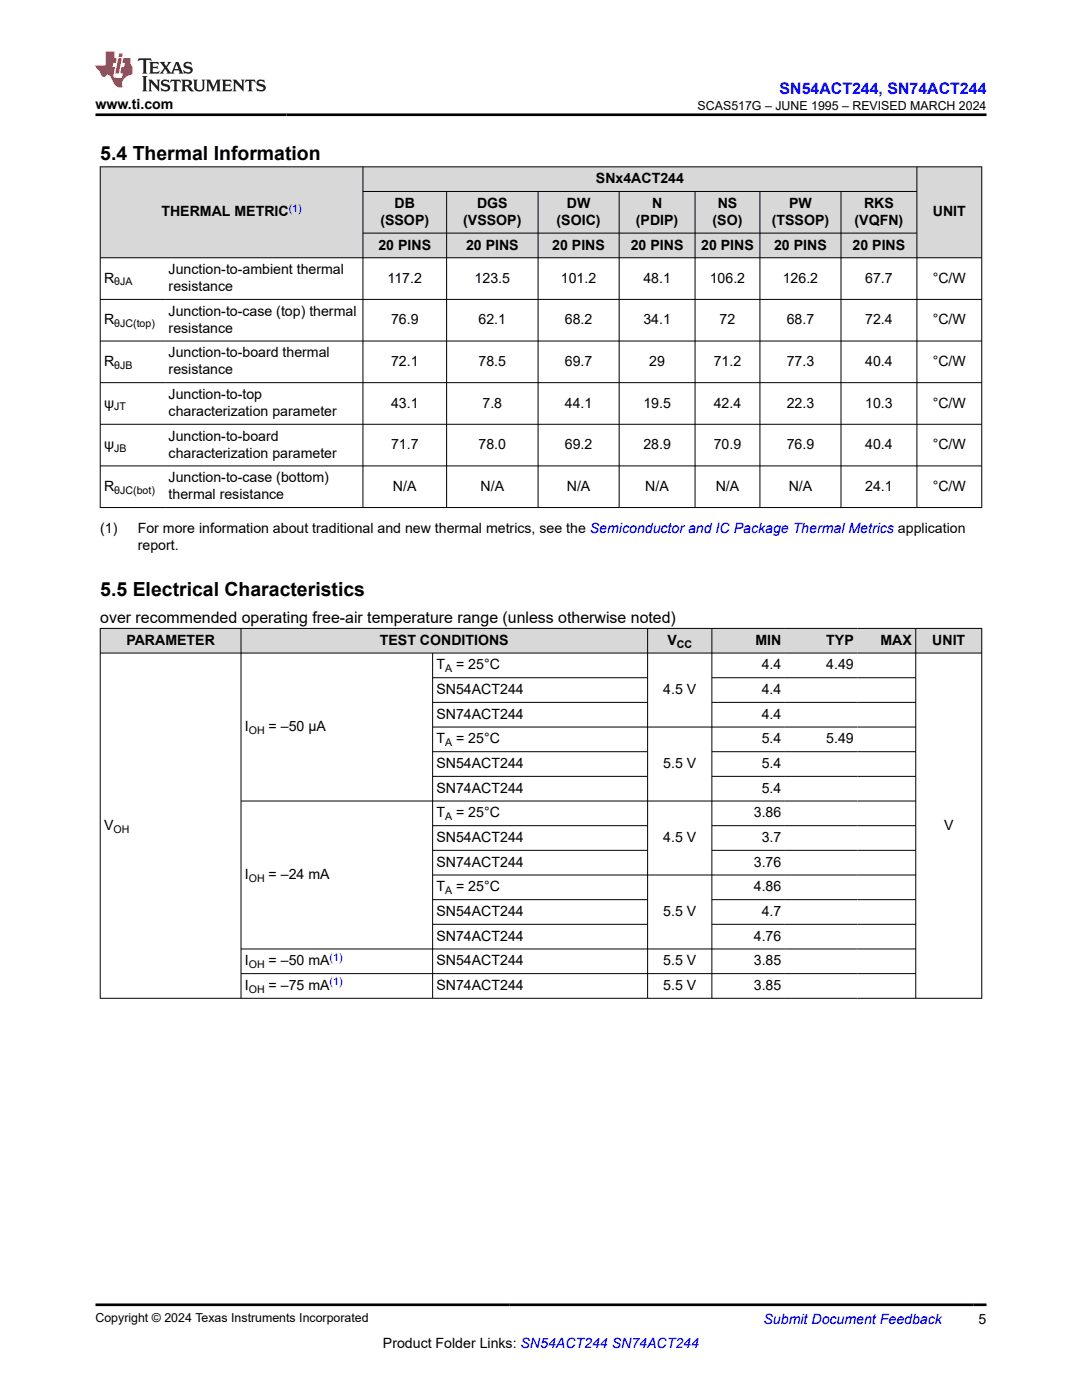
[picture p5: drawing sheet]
<svg xmlns="http://www.w3.org/2000/svg" width="216mm" height="279mm" viewBox="0 0 216 279" stroke-linecap="round" stroke-linejoin="round" font-family="sans-serif">
<defs><g id="words">
<g font-size="3.9">
<text x="20" y="32">5.4 Thermal Information</text>
<text x="20" y="118.9">5.5 Electrical Characteristics</text>
</g>
<text font-size="3.2" fill="#00f" x="155.6" y="18.7">SN54ACT244, SN74ACT244</text>
<text font-size="3.2" x="20" y="124.4">over recommended operating free-air temperature range (unless otherwise noted)</text>
<g font-size="2.8">
<text x="19" y="21.8">www.ti.com</text>
<text x="78.7" y="41.5">DB</text>
<text x="95.2" y="41.5">DGS</text>
<text x="113.1" y="41.5">DW</text>
<text x="118.9" y="36.6">SNx4ACT244</text>
<text x="130.1" y="41.5">N</text>
<text x="143.2" y="41.5">NS</text>
<text x="157.5" y="41.5">PW</text>
<text x="172.4" y="41.5">RKS</text>
<text x="32.2" y="43.2">THERMAL METRIC</text>
<text x="75.9" y="44.9">(SSOP)</text>
<text x="92.4" y="44.9">(VSSOP)</text>
<text x="111.1" y="44.9">(SOIC)</text>
<text x="126.9" y="44.9">(PDIP)</text>
<text x="142.2" y="44.9">(SO)</text>
<text x="154" y="44.9">(TSSOP)</text>
<text x="170.5" y="44.9">(VQFN)</text>
<text x="186.1" y="43.2">UNIT</text>
<text x="75.5" y="49.8">20 PINS</text>
<text x="93" y="49.8">20 PINS</text>
<text x="110.2" y="49.8">20 PINS</text>
<text x="125.9" y="49.8">20 PINS</text>
<text x="139.9" y="49.8">20 PINS</text>
<text x="154.5" y="49.8">20 PINS</text>
<text x="170.1" y="49.8">20 PINS</text>
<text x="20.8" y="56.4">R</text>
<text x="33.6" y="54.7">Junction-to-ambient thermal</text>
<text x="33.6" y="58.1">resistance</text>
<text x="77.3" y="56.4">117.2</text>
<text x="94.7" y="56.4">123.5</text>
<text x="111.9" y="56.4">101.2</text>
<text x="128.4" y="56.4">48.1</text>
<text x="141.6" y="56.4">106.2</text>
<text x="156.2" y="56.4">126.2</text>
<text x="172.6" y="56.4">67.7</text>
<text x="186.1" y="56.4">°C/W</text>
<text x="20.8" y="64.7">R</text>
<text x="33.6" y="63">Junction-to-case (top) thermal</text>
<text x="78" y="64.7">76.9</text>
<text x="95.5" y="64.7">62.1</text>
<text x="112.7" y="64.7">68.2</text>
<text x="128.4" y="64.7">34.1</text>
<text x="143.6" y="64.7">72</text>
<text x="157" y="64.7">68.7</text>
<text x="172.6" y="64.7">72.4</text>
<text x="186.1" y="64.7">°C/W</text>
<text x="33.6" y="66.4">resistance</text>
<text x="33.6" y="71.3">Junction-to-board thermal</text>
<text x="20.8" y="73">R</text>
<text x="33.6" y="74.7">resistance</text>
<text x="78" y="73">72.1</text>
<text x="95.5" y="73">78.5</text>
<text x="112.7" y="73">69.7</text>
<text x="129.5" y="73">29</text>
<text x="142.4" y="73">71.2</text>
<text x="157" y="73">77.3</text>
<text x="172.6" y="73">40.4</text>
<text x="186.1" y="73">°C/W</text>
<text x="20.8" y="81.3">ψ</text>
<text x="33.6" y="79.6">Junction-to-top</text>
<text x="33.6" y="83">characterization parameter</text>
<text x="78" y="81.3">43.1</text>
<text x="96.3" y="81.3">7.8</text>
<text x="112.7" y="81.3">44.1</text>
<text x="128.4" y="81.3">19.5</text>
<text x="142.4" y="81.3">42.4</text>
<text x="157" y="81.3">22.3</text>
<text x="172.6" y="81.3">10.3</text>
<text x="186.1" y="81.3">°C/W</text>
<text x="20.8" y="89.6">ψ</text>
<text x="33.6" y="87.9">Junction-to-board</text>
<text x="78" y="89.6">71.7</text>
<text x="95.5" y="89.6">78.0</text>
<text x="112.7" y="89.6">69.2</text>
<text x="128.4" y="89.6">28.9</text>
<text x="142.4" y="89.6">70.9</text>
<text x="157" y="89.6">76.9</text>
<text x="172.6" y="89.6">40.4</text>
<text x="186.1" y="89.6">°C/W</text>
<text x="33.6" y="91.3">characterization parameter</text>
<text x="20.8" y="98">R</text>
<text x="33.6" y="96.3">Junction-to-case (bottom)</text>
<text x="33.6" y="99.6">thermal resistance</text>
<text x="78.4" y="98">N/A</text>
<text x="95.9" y="98">N/A</text>
<text x="113.1" y="98">N/A</text>
<text x="128.8" y="98">N/A</text>
<text x="142.8" y="98">N/A</text>
<text x="157.4" y="98">N/A</text>
<text x="172.6" y="98">24.1</text>
<text x="186.1" y="98">°C/W</text>
<text x="20" y="106.4">(1)</text>
<text x="27.5" y="106.4">For more information about traditional and new thermal metrics, see the Semiconductor and IC Package Thermal Metrics application</text>
<text x="27.5" y="109.8">report.</text>
<text x="25.2" y="128.7">PARAMETER</text>
<text x="75.8" y="128.7">TEST CONDITIONS</text>
<text x="133.2" y="128.7">V</text>
<text x="150.7" y="128.7">MIN</text>
<text x="164.9" y="128.7">TYP</text>
<text x="175.7" y="128.7">MAX</text>
<text x="186" y="128.7">UNIT</text>
<text x="87.1" y="133.6">T</text>
<text x="91" y="133.6">= 25°C</text>
<text x="152" y="133.6">4.4</text>
<text x="164.9" y="133.6">4.49</text>
<text x="87.1" y="138.5">SN54ACT244</text>
<text x="87.1" y="143.5">SN74ACT244</text>
<text x="132.3" y="138.5">4.5 V</text>
<text x="152" y="138.5">4.4</text>
<text x="152" y="143.5">4.4</text>
<text x="48.9" y="145.9">I</text>
<text x="53.6" y="145.9">= –50 µA</text>
<text x="87.1" y="148.4">T</text>
<text x="91" y="148.4">= 25°C</text>
<text x="152" y="148.4">5.4</text>
<text x="164.9" y="148.4">5.49</text>
<text x="87.1" y="153.3">SN54ACT244</text>
<text x="132.3" y="153.3">5.5 V</text>
<text x="152" y="153.3">5.4</text>
<text x="87.1" y="158.2">SN74ACT244</text>
<text x="152" y="158.2">5.4</text>
<text x="20.8" y="165.6">V</text>
<text x="87.1" y="163.1">T</text>
<text x="91" y="163.1">= 25°C</text>
<text x="150.4" y="163.1">3.86</text>
<text x="188.4" y="165.6">V</text>
<text x="87.1" y="168.1">SN54ACT244</text>
<text x="87.1" y="173">SN74ACT244</text>
<text x="132.3" y="168.1">4.5 V</text>
<text x="150.4" y="173">3.76</text>
<text x="152" y="168.1">3.7</text>
<text x="48.9" y="175.4">I</text>
<text x="53.6" y="175.4">= –24 mA</text>
<text x="87.1" y="177.9">T</text>
<text x="91" y="177.9">= 25°C</text>
<text x="150.4" y="177.9">4.86</text>
<text x="87.1" y="182.8">SN54ACT244</text>
<text x="132.3" y="182.8">5.5 V</text>
<text x="152" y="182.8">4.7</text>
<text x="87.1" y="187.7">SN74ACT244</text>
<text x="150.4" y="187.7">4.76</text>
<text x="48.9" y="192.7">I</text>
<text x="48.9" y="197.6">I</text>
<text x="53.6" y="192.7">= –50 mA</text>
<text x="53.6" y="197.6">= –75 mA</text>
<text x="87.1" y="192.7">SN54ACT244</text>
<text x="87.1" y="197.6">SN74ACT244</text>
<text x="132.3" y="192.7">5.5 V</text>
<text x="132.3" y="197.6">5.5 V</text>
<text x="150.4" y="192.7">3.85</text>
<text x="150.4" y="197.6">3.85</text>
<text x="76.4" y="269">Product Folder Links: SN54ACT244 SN74ACT244</text>
<text x="195.3" y="264.2">5</text>
</g>
<text font-size="2.8" fill="#00f" x="152.4" y="264.2">Submit Document Feedback</text>
<g font-size="2.5">
<text x="139.2" y="21.9">SCAS517G – JUNE 1995 – REVISED MARCH 2024</text>
<text x="19" y="263.9">Copyright © 2024 Texas Instruments Incorporated</text>
</g>
<g font-size="2.1" fill="#00f">
<text x="57.6" y="42.2">(1)</text>
<text x="65.8" y="191.7">(1)</text>
<text x="65.8" y="196.6">(1)</text>
</g>
<g font-size="2.1">
<text x="22.8" y="57">θJA</text>
<text x="22.8" y="65.3">θJC(top)</text>
<text x="22.8" y="73.6">θJB</text>
<text x="22.8" y="81.9">JT</text>
<text x="22.8" y="90.2">JB</text>
<text x="22.8" y="98.5">θJC(bot)</text>
<text x="135" y="129.3">CC</text>
<text x="88.8" y="134.2">A</text>
<text x="49.6" y="146.5">OH</text>
<text x="88.8" y="148.9">A</text>
<text x="22.6" y="166.2">OH</text>
<text x="88.8" y="163.7">A</text>
<text x="49.6" y="176">OH</text>
<text x="88.8" y="178.5">A</text>
<text x="49.6" y="193.2">OH</text>
<text x="49.6" y="198.1">OH</text>
</g>
</g></defs>
<g fill="#d8d8d8">
<path d="M20 33.3h175.9v4.9h-175.9z" fill-rule="evenodd"/>
<path d="M20.1 33.4h52.3v18h-52.3z" fill-rule="evenodd"/>
<path d="M72.5 33.4h110.4v4.8h-110.4z" fill-rule="evenodd"/>
<path d="M183 33.4h12.8v18h-12.8z" fill-rule="evenodd"/>
<path d="M72.5 38.3h16.6v8.2h-16.6z" fill-rule="evenodd"/>
<path d="M89.2 38.3h18.1v8.2h-18.1z" fill-rule="evenodd"/>
<path d="M107.4 38.3h16.1v8.2h-16.1z" fill-rule="evenodd"/>
<path d="M123.6 38.3h15v8.2h-15z" fill-rule="evenodd"/>
<path d="M138.8 38.3h12.8v8.2h-12.8z" fill-rule="evenodd"/>
<path d="M151.7 38.3h16.1v8.2h-16.1z" fill-rule="evenodd"/>
<path d="M167.9 38.3h15v8.2h-15z" fill-rule="evenodd"/>
<path d="M72.5 46.6h16.6v4.8h-16.6z" fill-rule="evenodd"/>
<path d="M89.2 46.6h18.1v4.8h-18.1z" fill-rule="evenodd"/>
<path d="M107.4 46.6h16.1v4.8h-16.1z" fill-rule="evenodd"/>
<path d="M123.6 46.6h15v4.8h-15z" fill-rule="evenodd"/>
<path d="M138.8 46.6h12.8v4.8h-12.8z" fill-rule="evenodd"/>
<path d="M151.7 46.6h16.1v4.8h-16.1z" fill-rule="evenodd"/>
<path d="M167.9 46.6h15v4.8h-15z" fill-rule="evenodd"/>
</g>
<g fill="none" stroke="#000" stroke-width=".2">
<path d="M19.9 33.3h176.1M20 33.2v68.2M72.4 33.2v68.2M72.4 38.2h110.6M89.1 38.2v63.2M107.4 38.2v63.2M123.5 38.2v63.2M138.7 38.2v63.2M151.6 38.2v63.2M167.8 38.2v63.2M183 33.2v68.2M195.9 33.2v68.2"/>
<path d="M19.9 51.4h176.1M19.9 59.8h176.1M72.4 46.5h110.6M19.9 68.1h176.1M19.9 76.4h176.1M19.9 84.7h176.1M19.9 93h176.1M19.9 101.3h176.1"/>
</g>
<g fill="#d8d8d8">
<path d="M20 125.4h175.9v4.9h-175.9z" fill-rule="evenodd"/>
<path d="M20.1 125.5h27.9v4.8h-27.9z" fill-rule="evenodd"/>
<path d="M48.2 125.5h81v4.8h-81z" fill-rule="evenodd"/>
<path d="M129.3 125.5h12.7v4.8h-12.7z" fill-rule="evenodd"/>
<path d="M142.1 125.5h14.5v4.8h-14.5z" fill-rule="evenodd"/>
<path d="M156.6 125.5h14.5v4.8h-14.5z" fill-rule="evenodd"/>
<path d="M171.1 125.5h11.6v4.8h-11.6z" fill-rule="evenodd"/>
<path d="M182.8 125.5h13v4.8h-13z" fill-rule="evenodd"/>
</g>
<g fill="none" stroke="#000" stroke-width=".2">
<path d="M19.9 125.4h176.1M19.9 130.3h176.1M20 125.4v73.9M48.1 125.4v73.9M86.3 130.3v69M86.3 135.3h43M129.2 125.4v73.9M142 125.4v73.9M142 135.3h40.8M182.7 125.4v73.9M195.9 125.4v73.9M48.1 159.9h134.7"/>
<path d="M86.3 145.1h96.5M86.3 140.2h43M86.3 150h43M86.3 154.9h43M142 140.2h40.8M142 150h40.8M142 154.9h40.8M86.3 164.8h43M86.3 174.6h96.5M86.3 169.7h43M86.3 179.5h43M142 164.8h40.8"/>
<path d="M142 169.7h40.8M142 179.5h40.8M19.9 199.2h176.1M48.1 189.4h134.7M48.1 194.3h134.7M86.3 184.5h43M142 184.5h40.8"/>
</g>
<path d="M27.7 11.6l-.2 .6 .5-.2h.6v.1v2.2l-.2 .4h1l-.2-.4v-2.2v-.1h.5l.5 .2-.1-.6zM29.8 12.4l.2 .3v1.6l-.2 .4h1.9l.1-.6a1.08 1.08 0 0 1-1.3 .2v-.7h.6l.4 .2v-.7l-.4 .2h-.6v-.5l.2-.2a1 1 0 0 1 1 .3l-.1-.5zM31.8 12.4l1 1.1-1 1.2h.9l-.2-.2 .4-.8 .5 .8-.2 .2h1.6l-.2-.2 .1-.5h1l.1 .5-.1 .2h.9l-.2-.4-.8-1.9h-.5l-1 2.1-.8-1.1 .9-1h-.8l.2 .2-.5 .6-.3-.6 .1-.2zM35.2 12.8l.4 1h-.8zM36.8 12.5a.65 .65 0 0 0-.2 .7 .65 .65 0 0 0 .6 .5l.7 .1 .1 .3a.79 .79 0 0 1-.7 .4 .79 .79 0 0 1-.7-.5l.1 .7 .2-.1a.93 .93 0 0 0 1.1 0 .93 .93 0 0 0 .4-.9 1.46 1.46 0 0 0-1.2-.6l-.1-.3a1.09 1.09 0 0 1 1.2 .2l-.2-.6-.1 .1-.6-.2zM28.4 15.2l.2 .4v2.2l-.2 .4h1l-.2-.4v-2.2l.2-.4zM29.6 15.9l.2 .4v1.5l-.2 .4h.8l-.3-.4v-1.3l1.7 1.8v-2l.2-.4h-.8l.2 .2 .1 1.1-1.2-1.3zM32.3 16a.65 .65 0 0 0-.2 .8 .65 .65 0 0 0 .7 .4l.6 .2 .1 .2a.79 .79 0 0 1-.7 .4 .79 .79 0 0 1-.7-.5l.1 .7 .2-.1a.93 .93 0 0 0 1.1 .1 .93 .93 0 0 0 .4-1 1.46 1.46 0 0 0-1.2-.5l-.1-.4a1.09 1.09 0 0 1 1.2 .2l-.2-.6-.1 .1-.6-.1zM34.1 15.9l-.1 .6a.63 .63 0 0 1 .7-.3l.1 1.6-.3 .4h1l-.2-.4v-1.6a.66 .66 0 0 1 .8 .3l-.1-.6zM36.2 15.9l.2 .4v1.5l-.2 .4h.9l-.2-.2v-.7h.5l.1 .2a.79 .79 0 0 0 1.2 .6l-1-.9a.61 .61 0 0 0 .6-.6 .61 .61 0 0 0-.5-.7zM36.9 16.2h.2a.47 .47 0 0 1 .5 .1 .47 .47 0 0 1 .1 .5l-.2 .1-.6 .1zM38.5 15.9l.2 .2a2.27 2.27 0 0 0 .4 2 1.04 1.04 0 0 0 1.7-.7v-1.3l.2-.2h-.8l.2 .4v1.1a.6 .6 0 0 1-.6 .6 .6 .6 0 0 1-.6-.6v-1.1l.3-.4zM41.1 15.9l.2 .4v1.5l-.2 .4h.7l-.2-.4v-1.4l.9 1.9 .8-1.9v1.4l-.2 .4h1l-.3-.4v-1.5l.3-.4h-.8l-.7 1.5-.7-1.5zM44.3 15.9l.2 .4v1.5l-.2 .4h1.9l.1-.6a1.09 1.09 0 0 1-1.3 .2v-.7h.6l.4 .2v-.6l-.4 .2h-.6v-.6l.2-.1a1.01 1.01 0 0 1 1 .3l-.1-.6zM46.4 15.9l.3 .4v1.5l-.3 .4h.8l-.2-.4v-1.3l1.6 1.8v-2l.2-.4h-.7l.2 .2v1.1l-1.2-1.3zM49 15.9l-.1 .6a.63 .63 0 0 1 .8-.3v1.6l-.3 .4h1l-.2-.4v-1.6a.66 .66 0 0 1 .8 .3l-.1-.6zM51.4 16a.65 .65 0 0 0-.2 .8 .65 .65 0 0 0 .6 .4l.6 .2 .2 .2a.79 .79 0 0 1-.8 .4 .79 .79 0 0 1-.6-.5l.1 .7 .2-.1a.93 .93 0 0 0 1 .1 .93 .93 0 0 0 .5-1 1.46 1.46 0 0 0-1.3-.5l-.1-.4a1.09 1.09 0 0 1 1.3 .2l-.2-.6-.2 .1-.5-.1z" fill="#231f20"/>
<path d="M21.1 10.3v2.7h-2.1l.1 .4 .9 1a.95 .95 0 0 0 .9 .9 .59 .59 0 0 1 .6-.4 .59 .59 0 0 1 .5 .3l.4 .8a1.59 1.59 0 0 0 2.1 1.4 1.61 1.61 0 0 1 1-2.3l1-.3-.1-1.5a1.59 1.59 0 0 1-.4-1.7h-1.4l-.2 .9h.5l-.1 .9h-.5l-.2 .9v.3l.4 .1-.2 .9h-.6a.73 .73 0 0 1-1.1-.7l.3-1.5h-.5l.2-.9h.5l.2-.9h-.5v-1.3zM23.6 11.6l-.6 3.1h.7l.6-3.1zM23.8 10.7l-.1 .6h.7l.1-.6z" fill="#ed1c24"/>
<path d="M19 22.9h177.8M19 260.4h177.8" fill="none" stroke="#000" stroke-width=".53"/>
<use href="#words"/>
</svg>
